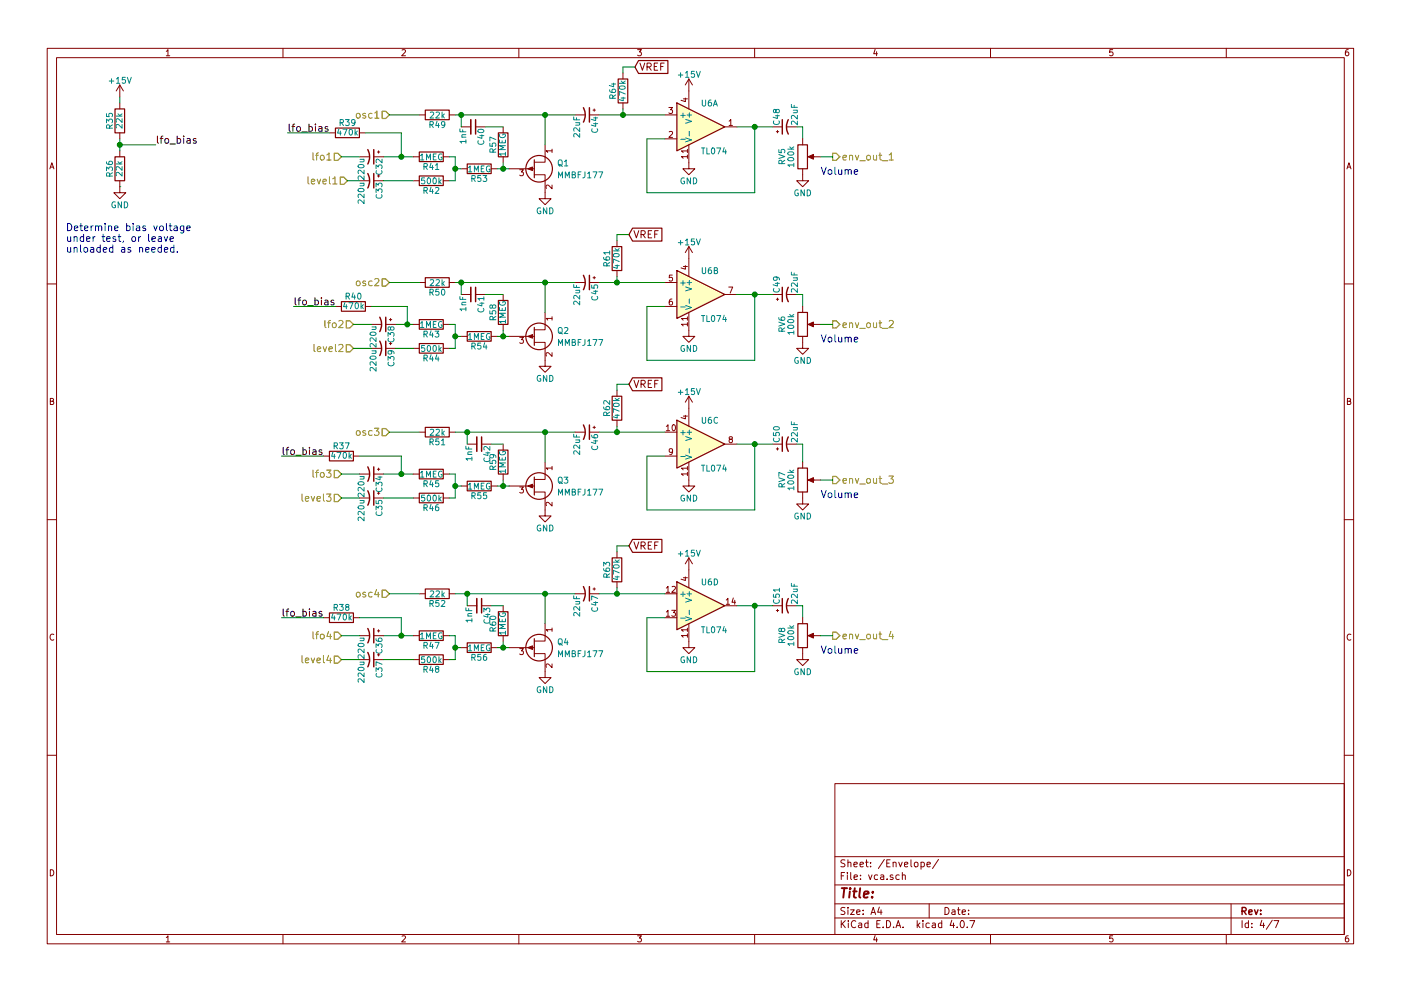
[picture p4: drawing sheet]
<svg xmlns="http://www.w3.org/2000/svg" width="297mm" height="210mm" viewBox="0 0 297 210" stroke-linecap="round" stroke-linejoin="round" font-family="sans-serif">
<g fill="none" stroke="#840000" stroke-width=".21">
<path d="M10 10.3h277v189.9h-277zM12 12.2h273v186.1h-273zM25.4 18v2.6M25.4 18l-.8 1.3M25.4 18l.8 1.3M35.3 10.9l.3-.4v1.3M35.3 11.8h.7M60 10.3v1.9M85.2 10.6l.5-.1 .3 .4-.8 .9h.8M110 10.3v1.9M132.1 15.5v1.3M135.2 10.5h.8l-.4 .5 .3 .1 .1 .2-.1 .4-.2 .1-.5-.1"/>
<path d="M135.7 13.4l.5 1.5 .5-1.5M137.2 14.2l.7-.1 .2-.2-.1-.4-.2-.1h-.6v1.5M137.6 14.2l.5 .7M138.7 14.1h.5M139.4 13.4h-.7v1.5h.7M140.1 14.1h.5M140.8 13.4h-.7v1.5M146 16.8v6.3M146 16.8l-.7 1.2M146 16.8l.8 1.2M160 10.3v1.9M185.5 10.5l-.3 .9h.8"/>
<path d="M185.9 11v.8M210 10.3v1.9M235.9 10.5h-.6v.6h.6l.1 .5-.3 .2-.4-.1M260 10.3v1.9M285.9 10.5l-.4 .1-.2 .2-.1 .8 .3 .2 .4-.1 .1-.4-.1-.2-.4-.1-.3 .3M10.6 35.8l.4-1.3 .4 1.3M10.7 35.5h.6M25.4 38.3v2.6h1.3l-1.3 1.3-1.3-1.3h1.3M25.4 21.8v1.3M25.4 28.2v1.3M25.4 32v1.3M69.8 28.2h1.3"/>
<path d="M76.2 28.2h1.3M76.2 33.3h2M76.2 38.3h2M79.2 33.3h2.1M79.2 38.3h2.1M80 32.3h.5M80 37.3h.5M80.3 32v.5M80.3 37.1v.5M87.6 33.3h1.3M87.6 38.3h1.3M88.9 24.4h1.3"/>
<path d="M94 33.3h1.2M94 38.3h1.2M95.2 24.4h1.3M97.8 35.8h1.3M97.8 26.9h2M100.8 26.9h2.1M104.1 35.8h1.3M106.7 26.9v1.3M106.7 33.3v1.2M107.9 35.8h5.4M110.2 36h.8l-.5 .5 .4 .1v.6l-.2 .1-.5-.1M113.3 37.1h2.3v5.1h1.2l-1.2 1.2-1.3-1.2h1.3"/>
<path d="M115.6 30.7v3.7h-2.3M117 32h-1.2l.3 .4M117 39.3v.8l-.9-.8-.3 .2 .1 .5M117 31.6v.8M121.9 24.4h2.1M125 24.4h2M125.7 23.4h.5M126 23.1v.5M132.1 21.8v1.3M141 24.4h2.5M141 29.5h2.5M141.8 22.8h.8l-.4 .5 .3 .1v.5l-.1 .2-.6-.2"/>
<path d="M141.9 28l.5-.1 .2 .3-.8 1h.8M144.9 21h.8M145.3 20.8v.8l-.9-.3M145.7 33.2h-1.2l.3 .4M145.7 32h-1.2l.3 .4M145.7 31.7v.7M145.7 32.9v.7M146 30.7v5.1h1.3l-1.3 1.3-1.2-1.3h1.2M153.7 26.9h2.5M154.6 25.7l.3-.4v1.3M154.6 26.6h.7M163.8 26.9h2.1"/>
<path d="M164.6 27.9h.5M164.8 27.7v.5M166.9 26.9h2M170.2 35.8v2.5h1.2l-1.2 1.3-1.3-1.3h1.3M170.2 29.5v1.2M171.7 33.3h2.3M285.6 35.8l.4-1.3 .4 1.3M285.7 35.5h.6M88.9 59.9h1.3M95.2 59.9h1.3M121.9 59.9h2.1M125 59.9h2"/>
<path d="M125.7 58.9h.5M126 58.7v.5M130.8 51v1.3M130.8 57.4v1.3M134.4 48.9l.5 1.6 .5-1.6M135.9 49.8l.8-.1 .1-.3-.1-.3-.2-.2h-.6v1.6M136.3 49.8l.5 .7M137.4 49.7h.5M138.2 48.9h-.8v1.6h.8M138.8 49.7h.5M139.5 48.9h-.7v1.6M141 59.9h2.5"/>
<path d="M142.5 58.4h-.6v.5h.6v.6l-.1 .1-.5-.1M144.9 56.5h.8M145.3 56.4v.7l-.9-.3M146 52.3v6.4M146 52.3l-.7 1.3M146 52.3l.8 1.3M10 60.2h2M71.1 65h1.3M77.5 65h1.2M78.7 68.8h2.1M78.7 73.9h2.1M81.8 68.8h2"/>
<path d="M81.8 73.9h2M82.5 67.8h.6M82.5 72.9h.6M82.8 67.6v.5M82.8 72.6v.5M87.6 68.8h1.3M87.6 73.9h1.3M94 68.8h1.2M94 73.9h1.2M97.8 71.4h1.3M97.8 62.5h2M100.8 62.5h2.1"/>
<path d="M104.1 71.4h1.3M106.7 62.5v1.2M106.7 68.8v1.3M107.9 71.4h5.4M110.2 71.6h.8l-.5 .5 .4 .1v.5l-.2 .1-.5-.1M113.3 72.6h2.3v5.1h1.2l-1.2 1.3-1.3-1.3h1.3M115.6 66.3v3.7h-2.3M117 67.6h-1.2l.3 .3M117 74.8v.8l-.9-.8-.3 .3 .1 .4M117 67.2v.7M141 65h2.5M142.5 63.4l-.4 .1-.2 .2v.8l.2 .2 .4-.1v-.6l-.4-.1-.2 .3"/>
<path d="M145.7 68.8h-1.2l.3 .4M145.7 67.6h-1.2l.3 .3M145.7 67.2v.7M145.7 68.4v.8M146 66.3v5.1h1.3l-1.3 1.2-1.2-1.2h1.2M153.7 62.5h2.5M154.5 60.9h.8l-.5 1.3M163.8 62.5h2.1M164.6 63.5h.5M164.8 63.2v.5M166.9 62.5h2M170.2 71.4v2.5h1.2l-1.2 1.3-1.3-1.3h1.3"/>
<path d="M170.2 65v1.3M171.7 68.8h2.3M285 60.2h2M10.7 85.1h.5l.1-.5-.6-.1v1.3h.5l.2-.4-.3-.3M68.6 96.8h1.2M74.9 96.8h1.3M80 99.6h.5M80.3 99.3v.5M88.9 91.7h1.3M95.2 91.7h1.3M99.1 94.2h2M102.1 94.2h2"/>
<path d="M106.7 94.2v1.3M115.6 98v3.7h-2.3M117 99.3h-1.2l.3 .4M117 99v.7M121.9 91.7h2.1M125 91.7h2M125.7 90.7h.5M126 90.4v.5M130.8 82.8v1.3M130.8 89.1v1.3M134.4 80.7l.5 1.5 .5-1.5M135.9 81.5l.8-.1 .1-.2-.1-.4-.2-.1h-.6v1.5"/>
<path d="M136.3 81.5l.5 .7M137.4 81.4h.5M138.2 80.7h-.8v1.5h.8M138.8 81.4h.5M139.5 80.7h-.7v1.5M141 91.7h2.5M141 96.8h2.5M141.3 90.5l.3-.4v1.3M141.3 91.4h.7M142.6 95.7l-.2 .3-.4-.1-.1-.6 .5-.1 .2 .2-.1 .8-.3 .3h-.2M142.6 90.2l.2-.1a.67 .67 0 0 1 .4 .6 .67 .67 0 0 1-.4 .7l-.3-.5zM144.9 88.3h.8"/>
<path d="M145.3 88.1v.8l-.9-.3M145.7 99.3h-1.2l.3 .4M145.7 99v.7M146 98v5.1h1.3l-1.3 1.3-1.2-1.3h1.2M146 84.1v6.3M146 84.1l-.7 1.2M146 84.1l.8 1.2M153.7 94.2h2.5M154.8 93.2l-.2-.2v-.2h.6v.3l-.5 .1-.1 .2v.4l.2 .1h.3l.2-.2-.1-.4-.1-.1M163.8 94.2h2.1M164.6 95.2h.5M164.8 95v.5"/>
<path d="M166.9 94.2h2M170.2 98v1.3M285.7 85.1h.5l.1-.5-.6-.1v1.3h.5l.2-.4-.3-.3M10 110.3h2M76.2 100.6h2M76.2 105.7h2M79.2 100.6h2.1M79.2 105.7h2.1M80 104.6h.5M80.3 104.4v.5M87.6 100.6h1.3M87.6 105.7h1.3"/>
<path d="M94 100.6h1.2M94 105.7h1.2M97.8 103.1h1.3M104.1 103.1h1.3M106.7 100.6v1.2M107.9 103.1h5.4M110.2 103.3h.8l-.5 .5 .4 .1v.6l-.2 .1-.5-.1M113.3 104.4h2.3v5.1h1.2l-1.2 1.2-1.3-1.2h1.3M117 106.6v.8l-.9-.8-.3 .2 .1 .5M130.8 117.1v1.3M134.4 115l.5 1.5 .5-1.5M135.9 115.8l.8-.1 .1-.2-.1-.4-.2-.1h-.6v1.5"/>
<path d="M136.3 115.8l.5 .7M137.4 115.7h.5M138.2 115h-.8v1.5h.8M138.8 115.7h.5M139.5 115h-.7v1.5M145.7 100.6h-1.2l.3 .3M145.7 100.2v.7M146 118.4v6.3M146 118.4l-.7 1.2M146 118.4l.8 1.2M170.2 104.4v2.5h1.2l-1.2 1.3-1.3-1.3h1.3M171.7 101.8h2.3"/>
<path d="M285 110.3h2M11.4 134.6a.58 .58 0 0 0-.8 .6 .58 .58 0 0 0 .8 .5M68.6 131.1h1.2M74.9 131.1h1.3M76.2 134.9h2M76.2 139.9h2M79.2 134.9h2.1M79.2 139.9h2.1M80 133.9h.5M80 138.9h.5M80.3 133.6v.5M80.3 138.7v.5"/>
<path d="M87.6 134.9h1.3M87.6 139.9h1.3M88.9 126h1.3M94 134.9h1.2M94 139.9h1.2M95.2 126h1.3M97.8 137.4h1.3M99.1 128.5h2M102.1 128.5h2M104.1 137.4h1.3M106.7 128.5v1.3M106.7 134.9v1.2"/>
<path d="M107.9 137.4h5.4M110.2 137.6h.8l-.5 .5 .4 .1v.6l-.2 .1-.5-.1M113.3 138.7h2.3v5.1h1.2l-1.2 1.2-1.3-1.2h1.3M115.6 132.3v3.7h-2.3M117 133.6h-1.2l.3 .4M117 133.2v.8M121.9 126h2.1M125 126h2M125.7 125h.5M126 124.7v.5M130.8 123.4v1.3M141 126h2.5"/>
<path d="M141 131.1h2.5M141.3 124.8l.3-.4v1.3M141.3 129.8l.3-.3v1.3M141.3 125.7h.7M141.3 130.8h.7M142.4 129.5h.8l-.4 .5 .4 .1v.5l-.2 .2-.6-.2M142.5 124.5l.5-.1 .2 .4-.8 .9h.8M144.9 122.6h.8M145.3 122.4v.8l-.9-.3M145.7 134.8h-1.2l.3 .4M145.7 133.6h-1.2l.3 .4M145.7 133.3v.7"/>
<path d="M145.7 134.5v.7M146 132.3v5.1h1.3l-1.3 1.3-1.2-1.3h1.2M153.7 128.5h2.5M154 127.3l.3-.4v1.3M154 128.2h.7M155.5 126.9l-.3 .9h.8M155.8 127.3v.9M163.8 128.5h2.1M164.6 129.5h.5M164.8 129.3v.5M166.9 128.5h2M170.2 137.4v2.5h1.2l-1.2 1.3-1.3-1.3h1.3"/>
<path d="M170.2 131.1v1.2M171.7 134.9h2.3M286.4 134.6a.58 .58 0 0 0-.8 .6 .58 .58 0 0 0 .8 .5M117 140.9v.8l-.9-.8-.3 .2 .1 .5M10 160.2h2M177 166.3h108v32h-108zM285 160.2h2M10.7 184.5a.65 .65 0 0 1 .7 .7 .65 .65 0 0 1-.7 .6zM35.3 198.9l.3-.4v1.3M35.3 199.8h.7M60 198.3v1.9M85.2 198.6l.5-.1 .3 .4-.8 .9h.8"/>
<path d="M110 198.3v1.9M135.2 198.5h.8l-.4 .5 .3 .1 .1 .2-.1 .4-.2 .1-.5-.1M160 198.3v1.9M177 194.8h108M177 191.8h108M177 187.8h108M177 181.8h108M178.4 195.3v1.5M178.4 185.8h.5M178.6 196l.6 .8M179.1 185.1h-.7v1.5M179.1 192.6l-.5-.1-.3 .3 .1 .3 .7 .4v.4l-.2 .1-.6-.1"/>
<path d="M179.1 182.5l-.5-.1-.3 .3 .1 .3 .7 .4v.4l-.2 .1-.6-.1M179.2 195.3l-.8 .9M179.7 185.1v.2M179.7 185.6v1M179.8 192.5v.2M179.8 183.1l.2-.2 .4 .1v.9M179.8 182.4v1.5M179.8 193v1M179.9 195.3v.2M179.9 195.8v1M180.3 193h.8l-.8 1h.8M180.4 185.1v1.3l.2 .2"/>
<path d="M181.1 183.4l.7-.1-.1-.3-.4-.1-.2 .2v.7h.6M181.1 186.1l.7-.1-.1-.3-.4-.1-.2 .2 .1 .7h.5M181.4 195.5a.71 .71 0 0 0-1 .5 .71 .71 0 0 0 .8 .8l.2-.1M181.6 193.5l.7-.1v-.3l-.4-.1-.3 .2 .1 .7h.6M182.1 195.9h.6v.9M182.3 183.4l.8-.1-.1-.3-.4-.1-.3 .2 .1 .7h.6M182.4 186.5v.1M182.4 185.7v.1M182.7 196.2l-.7 .3 .2 .3 .5-.1M183 193.9v.1M183 193.1v.1M183.5 182.9h.6"/>
<path d="M183.7 182.4v1.3l.4 .2M184 195.9l-.4-.1-.3 .3 .1 .6 .2 .1 .4-.1M184 195.3v1.5M184.1 185.6l.4 1 .4-1M184.6 183.8v.1M184.6 183v.1M184.7 194l.4-1.5 .5 1.5M184.8 193.6h.7M185.5 198.5l-.3 .9h.8M185.9 199v.8M185.9 196h.5M186.1 185.7l-.5-.1-.2 .3v.6l.2 .1 .5-.1"/>
<path d="M186.4 192.5l-.3 1h.9M186.6 195.3h-.7v1.5h.7M186.7 185.7h.6l.1 .9M186.8 193v1M187.2 196.7v.1M187.4 186l-.7 .3 .2 .3 .5-.1M187.5 182.3l-1.3 2M188 195.3a.76 .76 0 0 1 .8 .8 .76 .76 0 0 1-.8 .7zM188 183.1h.5M188.1 186.5v.1M188.7 182.4h-.7v1.5h.7M189.3 185.7l-.3-.1-.3 .2 .1 .2 .5 .2v.3h-.6"/>
<path d="M189.4 183.1l.2-.2 .3 .1 .1 .9M189.4 182.9v1M189.5 196.7v.1M190 196.8l.4-1.5 .6 1.5M190.1 196.4h.7M190.6 182.9l.3 1 .4-1M190.7 185.7l-.5-.1-.3 .3 .1 .6 .2 .1 .5-.1M191.3 185.7l.2-.1 .4 .1v.9M191.3 185.1v1.5M191.5 196.7v.1M191.8 183.4l.7-.1-.1-.3-.4-.1-.2 .2v.7h.6M193.1 182.4v1.3l.2 .2"/>
<path d="M193.9 183.1l.2-.2 .5 .2v.5l-.1 .2-.4 .1-.2-.1zM194.5 195.3v1.5M194.6 196.3l.4 .5M195 195.8l-.5 .6M195.3 183l.4-.1 .3 .3-.1 .6h-.6M195.3 182.9v1.5M195.7 195.3v.2M195.7 195.8v1M196.5 183.4l.8-.1-.1-.3-.4-.1-.3 .2 .1 .7h.6M197 191.8v3M197 195.9l-.4-.1-.3 .3 .1 .6 .2 .1 .4-.1M197.7 195.9h.6v.9"/>
<path d="M198.3 196.2l-.7 .3 .2 .3 .5-.1M199 182.3l-1.3 2M199.7 195.9l-.5-.1-.2 .3v.6l.2 .1 .5-.1M199.7 195.3v1.5M200.4 192.5a.76 .76 0 0 1 .8 .8 .76 .76 0 0 1-.8 .7zM201.8 195.2l-.4 1.1h1M201.9 193.1h.5l.1 .9M202.2 195.8v1M202.5 193.4l-.7 .3 .2 .3 .5-.1M202.9 196.7v.1M203 193h.6M203.2 192.5v1.3l.4 .2"/>
<path d="M203.8 195.4l.1-.1a.8 .8 0 0 1 .6 .8 .8 .8 0 0 1-.6 .7 .97 .97 0 0 1-.1-1.4zM204 193.5l.7-.1-.1-.3-.4-.1-.2 .2 .1 .7h.5M205.1 196.7v.1M205.4 193.9v.1M205.4 193.1v.1M205.6 195.3h1.1l-.7 1.5M210 198.3v1.9M235.9 198.5h-.6v.7l.6-.1 .1 .5-.3 .2-.4-.1M260 198.3v1.9M261 191.8v6.5M263.3 195.3v1.5M264.7 195.9l-.4-.1-.3 .3 .1 .6 .2 .1 .4-.1"/>
<path d="M264.7 195.3v1.5M265.4 196.7v.1M265.4 195.9v.1M267.5 195.2l-.3 1.1h.9M267.9 195.8v1M269.7 195.2l-1.2 2M270.1 195.3h1l-.6 1.5M285.7 184.5a.65 .65 0 0 1 .7 .7 .65 .65 0 0 1-.7 .6zM285.9 198.5l-.4 .1-.2 .3-.1 .7 .3 .2 .4-.1 .1-.4-.1-.2-.4-.1-.3 .3"/>
</g>
<g fill="none" stroke="#840000" stroke-width=".3">
<path d="M78 31.7a3.2 3.2 0 0 1 0 3.1M78 36.8a3.2 3.2 0 0 1 0 3.1M79.2 31.7v3.1M79.2 36.8v3.1M100.8 25.4v3M123.7 22.9a3.2 3.2 0 0 1 0 3M125 22.9v3M165.9 25.4v3M167.1 25.4a3.2 3.2 0 0 0 0 3M123.7 58.4a3.2 3.2 0 0 1 0 3.1M125 58.4v3.1M80.5 67.3a3.2 3.2 0 0 1 0 3.1"/>
<path d="M80.5 72.4a3.2 3.2 0 0 1 0 3M81.8 67.3v3.1M81.8 72.4v3M100.8 61v3M165.9 61v3M167.1 61a3.2 3.2 0 0 0 0 3M78 99.1a3.2 3.2 0 0 1 0 3M79.2 99.1v3M102.1 92.7v3.1M123.7 90.2a3.2 3.2 0 0 1 0 3M125 90.2v3M165.9 92.7v3.1"/>
<path d="M167.1 92.7a3.2 3.2 0 0 0 0 3.1M78 104.1a3.2 3.2 0 0 1 0 3.1M79.2 104.1v3.1M78 133.3a3.2 3.2 0 0 1 0 3.1M78 138.4a3.2 3.2 0 0 1 0 3.1M79.2 133.3v3.1M79.2 138.4v3.1M102.1 127v3M123.7 124.5a3.2 3.2 0 0 1 0 3M125 124.5v3M165.9 127v3M167.1 127a3.2 3.2 0 0 0 0 3"/>
<path d="M263.3 193.3l.8-.1 .1-.2-.1-.3-.2-.2h-.6v1.5M263.7 193.3l.5 .7M264.8 193.5l.7-.1-.1-.3-.4-.1-.2 .2v.7h.6M266 193l.3 1 .4-1M267.3 193.9v.1M267.3 193.1v.1"/>
</g>
<path d="M178.5 188.4h1.1M179 188.4l-.2 2M180.2 189.1l-.2 1.3M180.3 188.4l-.1 .2 .2-.1-.1-.1-.1 .2M180.9 189.1h.7M181.2 188.4l-.2 1.8 .1 .1 .4 .1M182.4 188.4l-.2 1.8 .2 .2M183.2 189.8l.9-.2v-.4l-.6-.1-.3 .3v.9h.7M184.9 190.3v.1M185.1 189.2l-.1 .2-.1-.1 .2-.1-.1 .2" fill="none" stroke="#840000" stroke-width=".41"/>
<g fill="none" stroke="#848400" stroke-width=".21">
<path d="M65.3 37.5v1.3l.2 .2M66 38.5l.8-.1-.1-.3-.5-.1-.2 .2 .1 .8h.6M66.3 32.4v1.4l.3 .2M66.9 32.9h.6M67.3 38l.3 1 .4-1M67.5 32.4l-.4 .3v1.3M68 33.1l.2-.2 .5 .2v.6l-.1 .2-.4 .1-.2-.2zM68.5 38.5l.7-.1-.1-.3-.4-.1-.2 .2 .1 .8h.5M69.3 32.9l.4-.5v1.6M69.3 34h.9M69.8 37.5v1.3l.3 .2M70.6 37.9l.4-.4v1.5"/>
<path d="M70.6 39h.9M75.7 24.1l.3-.1 .4 .4v.4l-.4 .3-.5-.3zM77.5 24.1l-.4-.1-.2 .3 .1 .2 .5 .1v.4h-.6M78.9 24.1l-.4-.1-.3 .4 .1 .6h.6M79.5 24l.4-.5v1.6M79.5 25.1h.8M178.7 33.4l.8-.1-.1-.3-.4-.1-.3 .3 .1 .7h.6M180.1 33.1l.1-.1a.36 .36 0 0 1 .6 .2v.8M180.1 32.9v1.1M181.4 32.9l.3 1.1 .4-1.1M182.3 34.1h1.2M183.8 33.1l.2-.2 .5 .2 .1 .6-.2 .2-.4 .1-.2-.2z"/>
<path d="M185.2 32.9l.1 1 .3 .1 .3-.2M185.9 32.9v1.1M186.4 32.9h.5M186.6 32.4v1.4l.3 .2M187.1 34.1h1.1M188.5 32.9l.5-.5v1.6M188.5 34h.9M75.6 59.8l.2-.2 .5 .2 .1 .5-.2 .2-.4 .1-.2-.1zM77.5 59.7l-.4-.1-.2 .2 .1 .2 .5 .2v.3h-.6M78.9 59.7l-.4-.1-.3 .3 .1 .6h.6M79.5 59.3l.5-.2 .3 .4-.9 1.1h.9M66.6 73.1v1.3l.2 .2"/>
<path d="M67.3 74.1l.7-.2-.1-.2-.4-.1-.2 .2 .1 .7h.5M68.5 73.6l.4 1 .3-1M68.9 68v1.3l.2 .2M69.5 68.5h.6M69.7 74.1l.8-.2-.1-.2-.4-.1-.3 .2 .1 .7h.6M70.1 68l-.4 .2v1.3M70.5 68.7l.3-.2 .4 .2 .1 .5-.2 .2-.3 .1-.3-.1zM71.1 73.1v1.3l.2 .2M71.8 68.1l.6-.1 .3 .4-.9 1.1h.9M71.8 73.2l.6-.1 .3 .4-.9 1.1h.9M178.7 69l.8-.1-.1-.3-.4-.1-.3 .2 .1 .7h.6M180.1 68.7l.1-.1a.36 .36 0 0 1 .6 .1v.8"/>
<path d="M180.1 68.5v1M181.4 68.5l.3 1 .4-1M182.3 69.7h1.2M183.8 68.7l.2-.2 .5 .2 .1 .5-.2 .2-.4 .1-.2-.1zM185.2 68.5l.1 .9 .3 .1 .3-.1M185.9 68.5v1M186.4 68.5h.5M186.6 68v1.3l.3 .2M187.1 69.7h1.1M188.5 68.1l.6-.1 .3 .4-.9 1.1h.9M66.3 99.7v1.4l.3 .2M67.5 99.7l-.4 .3v1.3"/>
<path d="M69.2 99.7h1l-.5 .6 .5 .3-.1 .5-.2 .2-.7-.2M75.6 91.5l.2-.1 .5 .1 .1 .6-.2 .2-.4 .1-.2-.2zM77.5 91.4h-.4l-.2 .2 .1 .2 .5 .1v.4h-.6M78.9 91.4h-.4l-.3 .3 .1 .6h.6M79.4 90.9h.9l-.5 .5 .5 .3v.5l-.3 .2-.6-.2M64 104.8v1.3l.3 .2M64.7 105.8l.8-.1-.1-.3-.4-.1-.3 .3 .1 .7h.6M66 105.3l.3 1 .4-1M66.9 100.2h.6M67.2 105.8l.7-.1v-.3l-.5-.1-.2 .3 .1 .7h.6M68 100.4l.2-.2 .5 .2v.6l-.1 .2-.4 .1-.2-.2zM68.6 104.8v1.3l.2 .2"/>
<path d="M69.2 104.8h1l-.5 .6 .5 .3-.1 .5-.2 .1-.7-.1M178.7 102l.8-.1-.1-.3-.4-.1-.3 .2 .1 .8h.6M180.1 101.7l.1-.1a.36 .36 0 0 1 .6 .1v.8M180.1 101.5v1M181.4 101.5l.3 1 .4-1M182.3 102.7h1.2M183.8 101.7l.2-.2 .5 .2 .1 .6-.2 .2h-.4l-.2-.1zM185.2 101.5l.1 1h.3l.3-.1M185.9 101.5v1M186.4 101.5h.5M186.6 101v1.3l.3 .2M187.1 102.7h1.1"/>
<path d="M188.5 101h.9l-.5 .6 .5 .3-.1 .5-.2 .1-.6-.1M64 139.1v1.3l.3 .2M66 139.6l.3 1 .4-1M66.3 134v1.4l.3 .2M66.9 134.5h.6M67.5 134l-.4 .3v1.3M68 134.7l.2-.2 .5 .2v.6l-.1 .2-.4 .1-.2-.2zM68.6 139.1v1.3l.2 .2M69.7 134l-.4 1h1M69.7 139l-.4 1.1h1M70 134.5v1.1M70 139.6v1"/>
<path d="M75.7 125.7l.3-.1 .4 .4v.4l-.4 .3-.5-.3zM77.5 125.7l-.4-.1-.2 .3 .1 .2 .5 .1v.4h-.6M78.9 125.7l-.4-.1-.3 .4 .1 .6h.6M79.8 125.1l-.3 1.1h.9M80.2 125.6v1.1M178.7 135l.8-.1-.1-.3-.4-.1-.3 .3 .1 .7h.6M180.1 134.7l.1-.1a.36 .36 0 0 1 .6 .2v.8M180.1 134.5v1.1M181.4 134.5l.3 1.1 .4-1.1M182.3 135.7h1.2M183.8 134.7l.2-.2 .5 .2 .1 .6-.2 .2-.4 .1-.2-.2zM185.2 134.5l.1 1 .3 .1 .3-.2"/>
<path d="M185.9 134.5v1.1M186.4 134.5h.5M186.6 134v1.4l.3 .2M187.1 135.7h1.1M188.9 134l-.4 1h1M189.3 134.5v1.1M64.7 140.1l.8-.1-.1-.3-.4-.1-.3 .2 .1 .8h.6M67.2 140.1l.7-.1v-.3l-.5-.1-.2 .2 .1 .8h.6"/>
</g>
<g fill="none" stroke="#848400" stroke-width=".25">
<path d="M70.9 32.5h.7l.8 .8-.8 .7h-.7zM72.1 37.6h.8l.8 .7-.8 .8h-.8zM81 23.6h.8l.7 .8-.7 .7h-.8zM176.5 32.5h.8l.8 .8-.8 .7h-.8zM81 59.2h.8l.7 .7-.7 .8h-.8zM73.4 68.1h.8l.7 .7-.7 .8h-.8zM73.4 73.1h.8l.7 .8-.7 .8h-.8zM176.5 68.1h.8l.8 .7-.8 .8h-.8zM70.9 99.8h.7l.8 .8-.8 .7h-.7zM81 90.9h.8l.7 .8-.7 .8h-.8zM70.9 104.9h.7l.8 .8-.8 .7h-.7zM176.5 101.1h.8l.8 .7-.8 .8h-.8z"/>
<path d="M70.9 134.1h.7l.8 .8-.8 .7h-.7zM70.9 139.2h.7l.8 .7-.8 .8h-.7zM81 125.2h.8l.7 .8-.7 .7h-.8zM176.5 134.1h.8l.8 .8-.8 .7h-.8z"/>
</g>
<g fill="none" stroke="#840000" stroke-width=".25">
<path d="M131.1 16.8h2v5h-2zM135.4 12.8h6.2v2.8h-6.2l-.8-1.4zM24.4 23.1h2v5.1h-2zM24.4 33.3h2v5h-2zM71.1 27.2h5.1v2h-5.1zM88.9 32.3h5.1v2h-5.1zM88.9 37.3h5.1v2.1h-5.1zM90.2 23.4h5v2h-5zM99.1 34.8h5v2h-5zM105.7 28.2h2v5.1h-2zM113.3 33.9v3.8M143.5 21.8l10.2 5.1-10.2 5.1z"/>
<path d="M169.2 30.7h2v5.1h-2zM90.2 58.9h5v2.1h-5zM129.8 52.3h2v5.1h-2zM134.1 48.4h6.2v2.7h-6.2l-.8-1.3zM143.5 57.4l10.2 5.1-10.2 5.1zM72.4 64h5.1v2h-5.1zM88.9 67.8h5.1v2h-5.1zM88.9 72.9h5.1v2h-5.1zM99.1 70.4h5v2h-5zM105.7 63.7h2v5.1h-2zM113.3 69.5v3.8M169.2 66.3h2v5.1h-2z"/>
<path d="M69.8 95.8h5.1v2h-5.1zM88.9 99.6h5.1v2h-5.1zM90.2 90.7h5v2h-5zM105.7 95.5h2v5.1h-2zM129.8 84.1h2v5h-2zM134.1 80.2h6.2v2.7h-6.2l-.8-1.4zM143.5 89.1l10.2 5.1-10.2 5.1zM169.2 99.3h2v5.1h-2zM88.9 104.6h5.1v2.1h-5.1zM99.1 102.1h5v2h-5zM113.3 101.2v3.8M129.8 118.4h2v5h-2z"/>
<path d="M134.1 114.4h6.2v2.8h-6.2l-.8-1.4zM69.8 130h5.1v2.1h-5.1zM88.9 133.9h5.1v2h-5.1zM88.9 138.9h5.1v2.1h-5.1zM90.2 125h5v2h-5zM99.1 136.4h5v2h-5zM105.7 129.8h2v5.1h-2zM113.3 135.5v3.8M143.5 123.4l10.2 5.1-10.2 5.1zM169.2 132.3h2v5.1h-2z"/>
<circle cx="114.3" cy="35.8" r="2.82"/>
<circle cx="114.3" cy="71.4" r="2.82"/>
<circle cx="114.3" cy="103.1" r="2.82"/>
<circle cx="114.3" cy="137.4" r="2.82"/>
</g>
<g fill="#840000" stroke="#840000" stroke-width=".21">
<path d="M111.9 35.8l1-.4v.8z"/>
<path d="M111.9 71.4l1-.4v.7z"/>
<path d="M111.9 103.1l1-.4v.8z"/>
<path d="M111.9 137.4l1-.4v.8z"/>
<path d="M171.3 33.3l1.2-.5v1z"/>
<path d="M171.3 68.8l1.2-.5v1z"/>
<path d="M171.3 101.8l1.2-.5v1.1z"/>
<path d="M171.3 134.9l1.2-.5v1z"/>
</g>
<g fill="none" stroke="#008484" stroke-width=".21">
<path d="M23.2 17.2h.9M23.6 16.7v1M24.7 16.8l.3-.4v1.3M24.7 17.7h.7M26.6 16.4h-.6l-.1 .6h.7v.5l-.2 .2-.5-.2M27 16.4l.4 1.3 .4-1.3M129.3 19v.4l.3 .2h.7l.2-.2-.1-.4h-.6l-.1 .4 .3 .2M129.7 17.8h.8M130.1 17.6v.8l-.9-.3M131.3 17.7h1.3M131.3 18.4a.76 .76 0 0 1 1.3 .3 .74 .74 0 0 1-1.3-.2zM131.7 17.2l.5 .5"/>
<path d="M132.6 19.9l-1.3-.5v.8M132.6 17.2l-.5 .3M143.8 15.9h1M144.3 15.4v1M145.3 15.5l.4-.4v1.3M145.3 16.4h.7M147.2 15.1h-.6v.6h.6v.6l-.2 .1-.4-.1M147.7 15.1l.4 1.3 .4-1.3M22.6 26.1v-.8l.5 .4 .1-.4h.5l.2 .2-.2 .6M22.6 24.1v.6l.6 .1v-.7h.5l.2 .2-.2 .5M22.6 36.2v-.8l.5 .5 .1-.4h.5l.2 .2-.2 .5M22.6 34.3v.4l.3 .2h.7l.3-.2-.2-.4h-.6v.4l.2 .2"/>
<path d="M23.2 27.2v-.6l-.5-.1-.1 .7h1.3M23.2 37.4v-.7h-.5l-.1 .7h1.3M23.9 26.5l-.7 .4M23.9 36.6l-.7 .5M24.6 24.6h1.3M24.6 34.8h1.3M25 24.1l.5 .5M25 34.3l.5 .5M25.9 26.4v.8l-.9-.8-.4 .2 .1 .5M25.9 25.2v.8l-.9-.8-.4 .2 .1 .5M25.9 36.6v.8l-.9-.8-.4 .2 .1 .5M25.9 35.4v.7l-.9-.7-.4 .2 .1 .5"/>
<path d="M25.9 24.1l-.5 .4M25.9 34.3l-.5 .4M71.9 27.3l-.3 .9h.7M72.1 26h.6l.1-.5-.7-.1v1.2M72.2 27.8v.9M72.4 26l.4 .6M72.7 27.4h.9l-.6 1.3M73.3 25.4h.7l-.4 .5 .4 .1v.5l-.2 .1-.5-.1M74.1 27.5l.2-.1a.67 .67 0 0 1 .4 .6 .67 .67 0 0 1-.4 .7l-.3-.5zM75.3 25.9l-.3 .3-.3-.1-.1-.6 .4-.1 .3 .2-.1 .7-.3 .3h-.2M75.3 27.4v1.3M75.4 28.2l.4 .5"/>
<path d="M75.8 27.8l-.5 .5M76 35a.69 .69 0 0 1 1.2 .3 .74 .74 0 0 1-1.3-.1zM76.3 33.8h.9M76.3 38.9h.9M77.1 33.8l.1 .2-.1 .3h-.8M77.1 38.9l.1 .2-.1 .3h-.8M77.2 37.3v.8l-.9-.8-.4 .3 .1 .4M77.2 36.1v.8l-.9-.8-.4 .2 .1 .5M79.7 35.8v-.8l.5 .4 .1-.4h.6l.1 .2-.1 .6M79.7 39.6v-.7l.5 .4 .1-.4h.6l.1 .2-.1 .5M79.8 36.2a.56 .56 0 0 0 .6 .8 .56 .56 0 0 0 .5-.8M81 33.8v.8l-.9-.8-.4 .2 .1 .5"/>
<path d="M89.2 33l.3-.3v1.2M89.2 33.9h.7M89.9 35.4l.6-.1 .1-.5-.7-.1v1.3M90 37.7h-.6v.6h.6v.6l-.2 .1-.4-.1M90.2 35.4l.4 .6M90.4 33.9v-1.2l.5 .8 .4-.8v1.2M90.7 37.8l.2-.1a.67 .67 0 0 1 .4 .7 .67 .67 0 0 1-.4 .6l-.3-.5zM91.2 26.5l.6-.1v-.5l-.6-.1v1.3M91.2 23.9l.5-.1 .2 .3-.7 .9h.7M91.4 34.6l-.3 .9h.8M91.4 39.7l-.3 .9h.8M91.5 26.5l.4 .6"/>
<path d="M91.7 35.1v.9M91.9 33.2h.4M91.9 37.8l.2-.1a.67 .67 0 0 1 .4 .7 .67 .67 0 0 1-.4 .6l-.3-.5zM92.3 35l.4-.3v1.3M92.3 39.9l.5-.1 .2 .3-.7 .9h.7M92.3 36h.7M92.5 23.9l.4-.1 .3 .3-.8 .9h.8M92.5 32.7h-.6v1.2h.6M92.7 25.7l-.3 .9h.7M93 26.2v.9M93.1 37.7v1.3M93.2 38.5l.3 .5"/>
<path d="M93.5 38.1l-.4 .5M93.7 32.7a.59 .59 0 0 0-.7 .6 .59 .59 0 0 0 .7 .6v-.5h-.2M93.7 23.8v1.2M93.9 24.6l.3 .4M94.2 24.2l-.5 .5M94.3 26.3l-.2 .3-.4-.1-.1-.6 .5-.1 .2 .2v.8l-.3 .3h-.3M97.5 27.4v.6h1.3M97.9 29.1h.9M98.1 27.5v.5M98.8 30h-1.3l.4 .4M98.8 28.6h-.8l-.1 .3 .1 .2M98.8 29.7v.7"/>
<path d="M99.3 35.6l.4-.4v1.3M99.3 36.5h.7M100.1 37.9l.6-.1v-.5l-.6-.1v1.3M100.4 37.9l.4 .6M100.6 36.5v-1.3l.4 .9 .4-.9v1.3M101.4 27.6a.76 .76 0 0 1 1.2 .3 .74 .74 0 0 1-1.3-.2zM101.4 29.9a.56 .56 0 0 0 .5 .7 .56 .56 0 0 0 .6-.7M101.7 28.8h.9M101.9 37.2h-.6v.6h.6v.6l-.1 .1-.5-.1M102 35.8h.5M102.2 28.6v.8l-1-.3M102.4 37.2h.8l-.4 .5 .3 .1v.6l-.1 .1-.6-.1"/>
<path d="M102.6 35.2h-.6v1.3h.6M103.8 35.2a.59 .59 0 0 0-.7 .6 .59 .59 0 0 0 .7 .6l.1-.5h-.2M103.9 30.4v.6l.5 .1v-.7h.6l.1 .2-.1 .5M104.5 32.3l-.1-.6-.4-.1-.1 .7h1.2M105.1 29.6l-1.2-.5v.8M105.1 31.6l-.6 .4M105.9 29.7v.6h1.3v-.6M105.9 28.5a.59 .59 0 0 0 .6 .7 .59 .59 0 0 0 .6-.7l-.5-.1v.3M106.5 29.9v.4M107.2 32.7h-1.3l.3 .3M107.2 30.9h-1.3l.9 .4-.9 .4h1.3M107.2 32.3v.7"/>
<path d="M118.4 34.1l.2-.2 .4 .1 .2 .8a.42 .42 0 0 1-.2 .3 .42 .42 0 0 1-.5 0l-.1-.3zM118.4 37.7v-1.2l.4 .9 .5-.9v1.2M118.6 34.9l.7 .4M119.7 34.3l.3-.4v1.3M119.7 35.2h.7M119.9 37.7v-1.2l.4 .9 .4-.9v1.2M121.3 37.1l.6-.1v-.4l-.6-.1v1.2h.5l.2-.4-.3-.2M121.6 24.8v.6h1.3M122 26h.9M122.2 25v.4M122.6 37.1h.4M122.8 26l.1 .2-.1 .3-.8 .1"/>
<path d="M122.9 28.3v.8l-.9-.8-.4 .3 .1 .5M122.9 27.1v.8l-.9-.8-.4 .3 .1 .4M123.2 36.5h-.6v1.2M124 36.5v1l-.5 .2M124.6 36.8l.3-.3v1.2M124.6 37.7h.7M125.6 27.3a.56 .56 0 0 0 .5 .8 .56 .56 0 0 0 .5-.8M125.7 36.5h.9l-.6 1.2M125.9 26.2h.8M125.9 25h.8M126.3 26.1v.7l-.9-.3M126.3 24.8v.8l-.9-.3"/>
<path d="M126.9 36.5h.9l-.5 1.2M129.9 20.8l-.1-.6h-.4l-.1 .6h1.2M130.5 20.1l-.6 .4M131.7 20.8h.9M132.1 20.6v.8l-.9-.3M144.3 29.6h1M144.3 24.5h1M144.8 24v1M145.1 37.8a.59 .59 0 0 0-.7 .6 .59 .59 0 0 0 .7 .5v-.5h-.2M145.4 25.3l1.2 .4-1.2 .5M145.4 29.3l1.2 .4-1.2 .4M145.7 24.4h.9"/>
<path d="M146.2 23.9v1M146.2 27.9v.9M146.4 37.7v1.3l-.7-1.3v1.3M147 37.7a.64 .64 0 0 1 .7 .7 .64 .64 0 0 1-.7 .6zM148.7 31.4h.7M148.9 21.2v1l.2 .3h.3l.2-.3v-1M149.1 31.4v1.3M149.9 31.4v1.3h.6M150.7 21.2l-.3 .1-.2 .2v.7l.2 .3 .4-.1-.1-.6-.3-.1-.2 .2M150.9 31.5l.2-.1a.67 .67 0 0 1 .5 .6 .67 .67 0 0 1-.5 .7l-.3-.5zM151.3 22.5l.4-1.3 .4 1.3M151.4 22.1h.6"/>
<path d="M152 31.4h.8l-.5 1.3M153.5 31.3l-.2 .9h.7M153.8 31.8v.9M164.1 25.6a.56 .56 0 0 0 .5 .8 .56 .56 0 0 0 .5-.8M164.4 24.6h.9M164.5 23.4l.3-.2 .3 .1 .2 .1-.1 .4-.4 .1-.2-.1-.2-.5h-.3v.6h.2l.2-.2M164.8 24.4v.7l-.9-.2M165.1 32.8l1.3 .4-1.3 .4M165.1 31.7v.7h.6v-.7h.6l.1 .2-.1 .5M165.8 34.7l-.1-.6h-.5l-.1 .6h1.3M166.4 34l-.6 .4M167 31.6h1.3"/>
<path d="M167.1 33.6a.76 .76 0 0 1 1.2 .3 .74 .74 0 0 1-1.3-.2zM167.1 32.4a.76 .76 0 0 1 1.2 .2 .74 .74 0 0 1-1.3-.1zM167.4 31.2l.5 .4M167.8 22.2v.6h1.3M168.2 23.4h.9M168.3 35h-1.3l.4 .4M168.3 34.6v.8M168.3 31.2l-.5 .3M168.4 22.3v.5M168.9 23.4l.2 .2-.1 .3h-.8M169.1 25.7v.8l-1-.8-.3 .2 .1 .5M169.1 24.5v.8l-1-.8-.3 .2 .1 .5"/>
<path d="M24.4 42.9a.59 .59 0 0 0-.7 .5 .59 .59 0 0 0 .7 .6l.1-.5h-.2M25.8 42.8v1.3l-.8-1.3v1.3M26.4 42.8a.64 .64 0 0 1 .7 .7 .64 .64 0 0 1-.7 .6zM76 40.1a.69 .69 0 0 1 1.2 .3 .74 .74 0 0 1-1.3-.1zM77.2 42.4v.8l-.9-.8-.4 .2 .1 .5M77.2 41.2v.8l-.9-.8-.4 .2 .1 .5M79.7 40.9v-.8l.5 .4 .1-.4h.6l.1 .2-.1 .6M79.8 41.3a.56 .56 0 0 0 .6 .8 .56 .56 0 0 0 .5-.8M89.9 40.4h.6l.1-.5-.7-.1v1.2M90.2 40.4l.4 .6M91.2 59.4l.5-.1 .2 .4-.7 .9h.7M91.7 40.2v.8"/>
<path d="M92.5 59.4l.4-.1 .3 .4-.8 .9h.8M93.7 59.3v1.3M94.2 59.7l-.5 .5M114.6 44.1a.59 .59 0 0 0-.7 .6 .59 .59 0 0 0 .7 .6l.1-.5h-.3M115.9 44.1v1.3l-.7-1.3v1.3M116.5 44.1a.64 .64 0 0 1 .8 .6 .64 .64 0 0 1-.8 .7zM128 54.6v.4l.3 .1 .7 .1 .3-.2-.2-.5-.6 .1v.4l.2 .2M128.7 56.4l-.1-.6-.5-.1-.1 .7h1.3M129.3 53.6h-1.3l.3 .4M129.3 55.7l-.6 .4M129.3 53.3v.7M130 53.2h1.3"/>
<path d="M130.1 54a.76 .76 0 0 1 1.2 .2 .74 .74 0 0 1-1.3-.1zM130.4 56.4h.9M130.4 52.8l.5 .4M130.9 56.2v.7l-1-.2M131.3 55.5l-1.3-.5v.8M131.3 52.8l-.5 .3M143.8 51.5h1M144.3 51v1M144.8 59.6v.9M145.3 51l.4-.3v1.3M145.3 52h.7M145.7 60h.9"/>
<path d="M146.2 59.5v.9M147.2 50.7h-.6v.6h.6v.5l-.2 .2-.4-.2M147.7 50.7l.4 1.3 .4-1.3M148.9 56.8v1l.2 .3h.3l.2-.3v-1M150.7 56.8h-.3l-.2 .3v.7l.2 .3 .4-.2-.1-.6h-.3l-.2 .2M151.4 57.4l.6-.1v-.4l-.6-.1v1.3h.5l.2-.5-.2-.2M164.5 58.8l.3 .2-.1 .4h-.6l-.1-.4 .2-.2h.7l.4 .3v.3M164.8 59.9v.8l-.9-.3M167.8 57.7v.6h1.3M168.2 58.9h.9M168.4 57.9v.4M168.9 58.9l.2 .2-.1 .3-.8 .1"/>
<path d="M169.2 40.3a.59 .59 0 0 0-.7 .6 .59 .59 0 0 0 .7 .6l.1-.5h-.3M170.5 40.3v1.2l-.7-1.2v1.2M171.1 40.3a.64 .64 0 0 1 .8 .6 .64 .64 0 0 1-.8 .6zM73.1 64.2l-.3 .9h.8M73.4 62.9l.6-.1v-.5l-.6-.1v1.3M73.4 64.6v.9M73.7 62.9l.4 .6M74 64.2h.8l-.5 1.3M74.9 62.1l-.3 .9h.8M75.2 62.6v.9M75.4 64.3l.2-.1a.67 .67 0 0 1 .4 .7 .67 .67 0 0 1-.4 .6l-.3-.5zM75.9 62.3l.2-.1a.67 .67 0 0 1 .4 .6 .67 .67 0 0 1-.4 .7l-.3-.5z"/>
<path d="M76.6 64.2v1.3M76.7 65l.3 .5M77 64.6l-.4 .5M78.5 70.6a.76 .76 0 0 1 1.2 .3 .74 .74 0 0 1-1.2-.1zM78.5 75.7a.76 .76 0 0 1 1.2 .3 .74 .74 0 0 1-1.2-.2zM78.9 69.4h.8M78.9 74.4h.8M79.6 69.4l.1 .1v.3l-.8 .1M79.6 74.4l.1 .2v.3l-.8 .1M79.7 72.9v.8l-.9-.8-.3 .2 .1 .5M79.7 71.7v.8l-.9-.8-.3 .2 .1 .5M79.7 78v.8l-.9-.8-.3 .2 .1 .5"/>
<path d="M79.7 76.8v.7l-.9-.7-.3 .2 .1 .5M82.3 71.3v-.7l.5 .4 .1-.4h.5l.1 .2-.1 .5M82.3 76.4v-.8l.5 .5 .1-.4h.5l.1 .2-.1 .5M82.4 71.8a.56 .56 0 0 0 .5 .7 .56 .56 0 0 0 .5-.7M82.4 76.9a.56 .56 0 0 0 .5 .7 .56 .56 0 0 0 .5-.7M82.8 69.6l.3-.3 .3 .1 .1 .2v.3l-.4 .1-.2-.1-.2-.5h-.3l-.1 .5 .3 .1 .2-.2M82.8 74.4l.3 .2-.1 .4-.6 .1-.1-.5 .2-.2 .7 .1 .3 .3v.2M89.2 68.6l.3-.4v1.3M89.2 69.5h.7M89.9 70.9l.6-.1 .1-.4-.7-.1v1.2M89.9 76l.6-.1 .1-.5-.7-.1v1.3M90 73.3h-.6v.6h.6v.5l-.2 .2-.4-.2"/>
<path d="M90.2 70.9l.4 .6M90.2 76l.4 .6M90.4 69.5v-1.3l.5 .9 .4-.9v1.3M90.7 73.4l.2-.1a.67 .67 0 0 1 .4 .6 .67 .67 0 0 1-.4 .7l-.3-.5zM91.2 62l.6-.1v-.4l-.6-.1v1.2M91.4 70.2l-.3 .9h.8M91.4 75.3l-.3 .9h.8M91.5 62l.4 .6M91.7 70.7v.8M91.7 75.7v.9M91.9 68.8h.4M91.9 73.4l.2-.1a.67 .67 0 0 1 .4 .6 .67 .67 0 0 1-.4 .7l-.3-.5z"/>
<path d="M92.3 70.3h.7l-.4 .4 .4 .1v.6l-.2 .1-.5-.1M92.5 68.2h-.6v1.3h.6M92.6 75.3l-.3 .9h.8M92.9 75.7v.9M93 61.4h-.6v.5h.6v.6l-.1 .1-.5-.1M93.1 73.3v1.3M93.2 74.1l.3 .5M93.5 73.7l-.4 .5M93.7 68.3a.59 .59 0 0 0-.7 .5 .59 .59 0 0 0 .7 .6v-.5h-.2M93.7 61.5l.2-.1a.67 .67 0 0 1 .4 .6 .67 .67 0 0 1-.4 .6l-.3-.5zM93.9 60.1l.3 .5M97.5 62.9v.6h1.3"/>
<path d="M97.9 64.7h.9M98.1 63.1v.4M98.8 65.6h-1.3l.4 .3M98.8 64.1l-.8 .1-.1 .3 .1 .2M98.8 65.2v.7M99.3 71.1l.4-.3v1.2M99.3 72h.7M100.1 73.5l.6-.1v-.5l-.6-.1v1.3M100.4 73.5l.4 .6M100.6 72v-1.2l.4 .8 .4-.8v1.2M101.4 65.4a.56 .56 0 0 0 .5 .8 .56 .56 0 0 0 .6-.8M101.7 64.3h.9"/>
<path d="M101.9 72.8h-.6v.6h.6v.5l-.1 .2-.5-.2M102 71.3h.5M102.2 64.2v.7l-1-.3M102.6 63.3h-1.3l.4 .4M102.6 63v.7M102.6 70.8h-.6v1.2h.6M102.8 72.7l-.3 .9h.8M103.1 73.2v.9M103.8 70.8a.59 .59 0 0 0-.7 .6 .59 .59 0 0 0 .7 .6l.1-.5h-.2M103.9 66v.6h.5v-.6h.6l.1 .1-.1 .5M104.4 64.9l.2-.2h.4l.1 .2v.4l-.5 .1-.2-.1-.1-.6h-.3v.6l.2 .1 .2-.2M104.5 67.8l-.1-.6h-.4l-.1 .6h1.2"/>
<path d="M105.1 67.1l-.6 .4M105.9 65.2v.7h1.3v-.7M105.9 64.1a.59 .59 0 0 0 .6 .7 .59 .59 0 0 0 .6-.7l-.5-.1v.2M106.5 65.4v.5M107.2 68.2h-1.3l.3 .4M107.2 66.5h-1.3l.9 .4-.9 .4h1.3M107.2 67.9v.7M114.6 79.7a.59 .59 0 0 0-.7 .6 .59 .59 0 0 0 .7 .5l.1-.4h-.3M115.9 79.6v1.3l-.7-1.3v1.3M116.5 79.6a.64 .64 0 0 1 .8 .7 .64 .64 0 0 1-.8 .6zM118.4 69.7l.2-.2h.4l.2 .8a.42 .42 0 0 1-.2 .4 .42 .42 0 0 1-.5 0l-.1-.4zM118.4 73.3v-1.3l.4 .9 .5-.9v1.3"/>
<path d="M118.6 70.5l.7 .4M119.7 69.6l.5-.1 .2 .3-.8 1h.8M119.9 73.3v-1.3l.4 .9 .4-.9v1.3M121.3 72.6l.6-.1v-.4l-.6-.1v1.3h.5l.2-.4-.3-.3M121.6 60.4v.6h1.3M122 61.6h.9M122.2 60.5v.5M122.6 72.6h.4M122.8 61.6l.1 .2-.1 .3h-.8M122.9 63.9v.8l-.9-.8-.4 .2 .1 .5M122.9 62.7v.8l-.9-.8-.4 .2 .1 .5M123.2 72h-.6v1.3"/>
<path d="M124 72v1.1l-.5 .2M124.6 72.4l.3-.4v1.3M124.6 73.3h.7M125.5 60.5v.6l.5 .1v-.7h.6l.1 .2-.1 .5M125.6 62.9a.56 .56 0 0 0 .5 .8 .56 .56 0 0 0 .5-.8M125.7 72h.9l-.6 1.3M125.9 61.8h.8M126.3 61.6v.8l-.9-.3M126.9 72h.9l-.5 1.3M144.3 60h1M144.3 65.1h1M145.1 73.3a.59 .59 0 0 0-.7 .6 .59 .59 0 0 0 .7 .6v-.5h-.2"/>
<path d="M145.4 60.9l1.2 .4-1.2 .4M145.4 64.8l1.2 .4-1.2 .5M146.2 63.4v1M146.4 73.3v1.3l-.7-1.3v1.3M147 73.3a.64 .64 0 0 1 .7 .6 .64 .64 0 0 1-.7 .7zM148.7 66.9h.7M149.1 66.9v1.3M149.9 66.9v1.3h.6M150.9 67.1l.2-.2a.67 .67 0 0 1 .5 .7 .67 .67 0 0 1-.5 .6l-.3-.5zM152 66.9h.8l-.5 1.3M153.5 66.9l-.2 .9h.7M153.8 67.4v.8"/>
<path d="M164.1 61.2a.56 .56 0 0 0 .5 .8 .56 .56 0 0 0 .5-.8M164.4 60.1h.9M165.1 68.3l1.3 .5-1.3 .4M165.1 67.4l.1 .3 .2 .2 .7 .1 .3-.3-.1-.4-.6 .1-.1 .3 .2 .3M165.8 70.3l-.1-.6-.5-.1-.1 .7h1.3M166.4 69.6l-.6 .4M167 67.2h1.3M167.1 69.2a.76 .76 0 0 1 1.2 .2 .74 .74 0 0 1-1.3-.1zM167.1 67.9a.76 .76 0 0 1 1.2 .3 .74 .74 0 0 1-1.3-.1zM167.4 66.7l.5 .5M168.3 70.6h-1.3l.4 .3M168.3 70.2v.7"/>
<path d="M168.3 66.7l-.5 .4M169.1 61.3v.7l-1-.7-.3 .2 .1 .5M169.1 60v.8l-1-.8-.3 .3 .1 .5M169.2 75.9a.59 .59 0 0 0-.7 .6 .59 .59 0 0 0 .7 .5l.1-.5h-.3M170.5 75.8v1.3l-.7-1.3v1.3M171.1 75.8a.64 .64 0 0 1 .8 .7 .64 .64 0 0 1-.8 .6zM70.6 95.9l-.3 .9h.8M70.8 94.6l.7-.1v-.4l-.7-.2v1.3M70.9 96.4v.9M71.1 94.6l.5 .6M71.5 96h.8l-.5 1.3M72 93.9h.8l-.5 .5 .4 .1v.6l-.2 .1-.5-.1"/>
<path d="M72.8 96.1l.2-.1a.67 .67 0 0 1 .5 .6 .67 .67 0 0 1-.5 .7l-.3-.5zM73.2 93.9h.8l-.5 1.3M74 96v1.3M74.1 96.8l.4 .5M74.5 96.4l-.5 .5M91.2 93.8l.6-.1v-.5l-.6-.1v1.3M91.2 91.2l.5-.1 .2 .3-.7 .9h.7M91.5 93.8l.4 .6M92.5 91.2l.4-.1 .3 .3-.8 .9h.8M92.5 100h-.6v1.2h.6M93 93.1h-.6v.6h.6v.6l-.1 .1-.5-.1M93.6 93.5l.4-.4v1.3"/>
<path d="M93.6 94.4h.7M93.7 91.1v1.2M93.9 91.9l.3 .4M94.2 91.5l-.5 .5M98.8 94.7v.6h1.3M99.2 96.4h.9M99.4 94.8v.5M100.1 97.3h-1.3l.3 .4M100.1 95.9h-.8l-.1 .3 .1 .2M100.1 97v.7M102.7 97.2a.56 .56 0 0 0 .5 .7 .56 .56 0 0 0 .5-.7M103 96.1h.9"/>
<path d="M103.4 95.9v.8l-.9-.3M103.9 94.7v.8l-1-.8-.3 .3 .1 .4M103.9 97.7v.6l.5 .1v-.7h.6l.1 .2-.1 .5M104.4 96.4l.2 .3v.3l-.6 .1-.1-.4 .2-.3 .7 .1 .3 .3v.2M104.5 99.6l-.1-.6-.4-.1-.1 .7h1.2M105.1 98.9l-.6 .4M105.9 97v.6h1.3v-.6M105.9 95.8a.59 .59 0 0 0 .6 .7 .59 .59 0 0 0 .6-.7h-.5v.2M106.5 97.2v.4M107.2 100h-1.3l.3 .3M107.2 98.2h-1.3l.9 .4-.9 .5h1.3M107.2 99.6v.7"/>
<path d="M121.6 92.1v.6h1.3M122 93.3h.9M122.2 92.3v.4M122.8 93.3l.1 .2-.1 .3-.8 .1M122.9 95.7v.7l-.9-.7-.4 .2 .1 .5M122.9 94.4v.8l-.9-.8-.4 .3 .1 .4M125.5 92.3v.4l.3 .2h.7l.2-.2-.1-.5-.6 .1-.1 .4 .3 .2M125.6 94.6a.56 .56 0 0 0 .5 .8 .56 .56 0 0 0 .5-.8M125.9 93.5h.8M126.3 93.4v.7l-.9-.3M128 86.4v.3l.3 .2h.7l.3-.2-.2-.4-.6 .1v.3l.2 .2M128.7 88.2l-.1-.7h-.5l-.1 .7h1.3"/>
<path d="M129.3 85v.8l-1-.8-.3 .2 .1 .5M129.3 87.4l-.6 .5M130 85h1.3M130.1 85.7a.76 .76 0 0 1 1.2 .3 .74 .74 0 0 1-1.3-.2zM130.4 88.1h.9M130.4 84.5l.5 .5M130.9 87.9v.8l-1-.3M131.3 87.2l-1.3-.5v.8M131.3 84.5l-.5 .4M143.8 83.2h1M144.3 82.7v1M144.3 96.9h1"/>
<path d="M144.3 91.8h1M144.8 91.3v1M145.3 82.8l.4-.4v1.3M145.3 83.7h.7M145.4 92.6l1.2 .5-1.2 .4M145.4 96.6l1.2 .4-1.2 .4M145.7 91.7h.9M146.2 91.2v1M146.2 95.2v.9M147.2 82.4h-.6v.6h.6v.6l-.2 .1-.4-.1M147.7 82.4l.4 1.3 .4-1.3M148.7 98.7h.7"/>
<path d="M148.9 88.5v1.1l.2 .2h.3l.2-.2v-1.1M149.1 98.7v1.3M149.9 98.7v1.3h.6M150.7 88.5l-.3 .1-.2 .2v.8l.2 .2 .4-.1-.1-.6-.3-.1-.2 .2M150.9 98.8l.2-.1a.67 .67 0 0 1 .5 .6 .67 .67 0 0 1-.5 .7l-.3-.5zM152 98.7h.8l-.5 1.3M152.1 88.6a.56 .56 0 0 0-.7 .6 .56 .56 0 0 0 .7 .5M153.5 98.6l-.2 .9h.7M153.8 99.1v.9M164 91.8v.6l.6 .1v-.7h.5l.2 .2-.2 .5M164 90.7a.76 .76 0 0 1 1.3 .3 .74 .74 0 0 1-1.3-.2zM164.1 93a.56 .56 0 0 0 .5 .7 .56 .56 0 0 0 .5-.7"/>
<path d="M167.4 99.7l.5 .5M167.8 89.5v.6h1.3M168.2 90.7h.9M168.3 99.7l-.5 .4M168.4 89.7v.4M168.9 90.7l.2 .2-.1 .3h-.8M169.1 93v.8l-1-.8-.3 .2 .1 .5M169.1 91.8v.8l-1-.8-.3 .2 .1 .5M76 102.4a.76 .76 0 0 1 1.2 .2 .74 .74 0 0 1-1.3-.1zM76 107.5a.76 .76 0 0 1 1.2 .2 .74 .74 0 0 1-1.3-.1zM76.3 101.1h.9M76.3 106.2h.9"/>
<path d="M77.1 101.1l.1 .2-.1 .3h-.8M77.1 106.2l.1 .2-.1 .3h-.8M77.2 104.6v.8l-.9-.8-.4 .3 .1 .5M77.2 103.4v.8l-.9-.8-.4 .3 .1 .4M77.2 109.7v.8l-.9-.8-.4 .3 .1 .4M77.2 108.5v.8l-.9-.8-.4 .2 .1 .5M79.7 103.1v-.8l.5 .4 .1-.3h.6l.1 .1-.1 .6M79.7 108.2v-.8l.5 .4 .1-.4h.6l.1 .2-.1 .6M79.7 106.2v.6l.6 .1v-.7h.6l.1 .2-.1 .5M79.8 103.5a.56 .56 0 0 0 .6 .8 .56 .56 0 0 0 .5-.8M79.8 108.6a.56 .56 0 0 0 .6 .8 .56 .56 0 0 0 .5-.8M80.1 101.2h.9"/>
<path d="M80.6 101v.8l-.9-.3M89.2 100.3l.3-.3v1.2M89.2 101.2h.7M89.9 102.7l.6-.1 .1-.5-.7-.1v1.3M89.9 107.7h.6l.1-.5-.7-.1v1.3M90 105h-.6v.6h.6v.6l-.2 .1-.4-.1M90.2 102.7l.4 .6M90.2 107.7l.4 .7M90.4 101.2v-1.2l.5 .9 .4-.9v1.2M90.7 105.2l.2-.2a.67 .67 0 0 1 .4 .7 .67 .67 0 0 1-.4 .6l-.3-.5zM91.4 101.9l-.3 .9h.8M91.4 107l-.3 .9h.8"/>
<path d="M91.7 102.4v.9M91.7 107.5v.9M91.9 100.6h.4M91.9 105.2l.2-.2a.67 .67 0 0 1 .4 .7 .67 .67 0 0 1-.4 .6l-.3-.5zM92.9 107.1h-.3l-.2 .3-.1 .7 .3 .3 .4-.2-.1-.6h-.3l-.3 .2M93 102h-.6l-.1 .6h.7v.5l-.2 .2-.5-.2M93.1 105v1.3M93.2 105.8l.3 .5M93.5 105.5l-.4 .4M93.7 100a.59 .59 0 0 0-.7 .6 .59 .59 0 0 0 .7 .6v-.5h-.2M99.3 102.9l.4-.4v1.3M99.3 103.8h.7"/>
<path d="M100.1 105.2l.6-.1v-.5l-.6-.1v1.3M100.4 105.2l.4 .6M100.6 103.8v-1.3l.4 .9 .4-.9v1.3M101.9 104.5h-.6v.6h.6v.6l-.1 .1-.5-.1M102 103.1h.5M102.6 102.5h-.6v1.3h.6M103.1 104.5h-.6v.6h.6v.6l-.1 .1-.5-.1M103.8 102.6a.59 .59 0 0 0-.7 .5 .59 .59 0 0 0 .7 .6l.1-.5h-.2M114.6 111.4a.59 .59 0 0 0-.7 .6 .59 .59 0 0 0 .7 .6l.1-.5h-.3M115.9 111.4v1.3l-.7-1.3v1.3M116.5 111.4a.64 .64 0 0 1 .8 .6 .64 .64 0 0 1-.8 .7zM118.4 101.4l.2-.2 .4 .1 .2 .8a.42 .42 0 0 1-.2 .4 .42 .42 0 0 1-.5-.1l-.1-.3z"/>
<path d="M118.4 105v-1.2l.4 .9 .5-.9v1.2M118.6 102.2l.7 .4M119.6 101.2h.8l-.4 .5 .3 .1v.6l-.1 .1-.6-.1M119.9 105v-1.2l.4 .9 .4-.9v1.2M121.3 104.4l.6-.1v-.4l-.6-.1v1.2h.5l.2-.4-.3-.2M122.6 104.4h.4M123.2 103.8h-.6v1.2M124 103.8v1l-.5 .2M124.6 104.1l.3-.3v1.2M124.6 105h.7M125.7 103.8h.9l-.6 1.2M126.9 103.8h.9l-.5 1.2"/>
<path d="M130 119.3h1.3M130.4 118.8l.5 .5M131.3 118.8l-.5 .3M143.8 117.5h1M144.3 117v1M145.1 105.1a.59 .59 0 0 0-.7 .6 .59 .59 0 0 0 .7 .5v-.4h-.2M145.3 117.1l.4-.4v1.3M145.3 118h.7M146.4 105v1.3l-.7-1.3v1.3M147 105a.64 .64 0 0 1 .7 .7 .64 .64 0 0 1-.7 .6zM147.2 116.7h-.6v.6h.6v.6l-.2 .1-.4-.1M147.7 116.7l.4 1.3 .4-1.3"/>
<path d="M165.1 101.4l1.3 .4-1.3 .4M165.8 103.3l-.1-.6-.5-.1-.1 .7h1.3M166.4 100.8l-1.3-.6v.9M166.4 102.6l-.6 .4M167 100.2h1.3M167.1 102.2a.76 .76 0 0 1 1.2 .2 .74 .74 0 0 1-1.3-.1zM167.1 101a.76 .76 0 0 1 1.2 .2 .74 .74 0 0 1-1.3-.1zM168.3 103.6h-1.3l.4 .3M168.3 103.2v.7M169.2 108.9a.59 .59 0 0 0-.7 .6 .59 .59 0 0 0 .7 .6l.1-.5h-.3M170.5 108.9v1.2l-.7-1.2v1.2M171.1 108.9a.64 .64 0 0 1 .8 .6 .64 .64 0 0 1-.8 .6z"/>
<path d="M70.6 130.2l-.3 .9h.8M70.8 128.9l.7-.1v-.5l-.7-.1v1.3M70.9 130.7v.8M71.1 128.9l.5 .6M71.5 130.3h.8l-.5 1.2M72 128.2h.8l-.5 .5 .4 .1v.6l-.2 .1-.5-.1M72.8 130.4l.2-.1a.67 .67 0 0 1 .5 .6 .67 .67 0 0 1-.5 .6l-.3-.4zM73.5 128.8l-.2-.3 .1-.2h.5v.3l-.5 .2-.1 .2v.4l.2 .1h.3l.2-.2-.1-.4-.1-.1M74 130.3v1.2M74.1 131.1l.4 .4M74.5 130.7l-.5 .5M76 136.7a.76 .76 0 0 1 1.2 .2 .74 .74 0 0 1-1.3-.1z"/>
<path d="M76.3 135.4h.9M77.1 135.4l.1 .2-.1 .3h-.8M77.2 138.9v.8l-.9-.8-.4 .3 .1 .4M77.2 137.7v.8l-.9-.8-.4 .2 .1 .5M79.7 137.4v-.8l.5 .4 .1-.4h.6l.1 .2-.1 .6M79.7 135.5l.1 .4 .2 .1 .7 .1 .3-.2-.1-.5-.6 .1-.1 .4 .2 .2M79.8 137.8a.56 .56 0 0 0 .6 .8 .56 .56 0 0 0 .5-.8M89.2 134.6l.3-.3v1.2M89.2 135.5h.7M89.9 137l.6-.1 .1-.5-.7-.1v1.3M90 139.3h-.6v.6h.6v.6l-.2 .1-.4-.1M90.2 137l.4 .6"/>
<path d="M90.4 135.5v-1.2l.5 .8 .4-.8v1.2M90.7 139.4l.2-.1a.67 .67 0 0 1 .4 .7 .67 .67 0 0 1-.4 .6l-.3-.5zM91.2 128.1l.6-.1v-.5l-.6-.1v1.3M91.2 125.5l.5-.1 .2 .3-.7 .9h.7M91.4 136.2l-.3 .9h.8M91.5 128.1l.4 .6M91.7 136.7v.9M91.9 134.8h.4M91.9 139.4l.2-.1a.67 .67 0 0 1 .4 .7 .67 .67 0 0 1-.4 .6l-.3-.5zM92.3 136.3h.8l-.5 1.3M92.5 125.5l.4-.1 .3 .3-.8 .9h.8M92.5 134.3h-.6v1.2h.6"/>
<path d="M93 127.4h-.6v.6h.6v.5l-.1 .2-.5-.2M93.1 139.3v1.3M93.5 139.7l-.4 .5M93.6 127.5l.5-.1 .2 .4-.8 .9h.8M93.7 134.3a.59 .59 0 0 0-.7 .6 .59 .59 0 0 0 .7 .6v-.5h-.2M93.7 125.4v1.2M93.9 126.2l.3 .4M94.2 125.8l-.5 .5M98.8 129v.6h1.3M99.2 130.7h.9M99.3 137.2l.4-.4v1.3M99.3 138.1h.7"/>
<path d="M99.4 129.1v.5M100.1 139.5l.6-.1v-.5l-.6-.1v1.3M100.1 131.6h-1.3l.3 .4M100.1 130.2h-.8l-.1 .3 .1 .2M100.1 131.3v.7M100.4 139.5l.4 .6M100.6 138.1v-1.3l.4 .9 .4-.9v1.3M101.9 138.8h-.6v.6h.6v.6l-.1 .1-.5-.1M102 137.4h.5M102.6 129.8v-.8l.5 .5 .1-.4h.5l.2 .2-.2 .5M102.6 136.8h-.6v1.3h.6M102.7 131.5a.56 .56 0 0 0 .5 .7 .56 .56 0 0 0 .5-.7"/>
<path d="M103 130.4h.9M103.1 138.8l-.4 .1-.2 .2v.7l.2 .3 .4-.1v-.6l-.4-.1-.2 .2M103.4 130.2v.8l-.9-.3M103.8 136.8a.59 .59 0 0 0-.7 .6 .59 .59 0 0 0 .7 .6l.1-.5h-.2M103.9 132.1v.3l.3 .2 .7 .1 .2-.3-.1-.4-.6 .1-.1 .3 .3 .3M103.9 130.9a.76 .76 0 0 1 1.2 .3 .74 .74 0 0 1-1.2-.2zM104.5 133.9l-.1-.6-.4-.1-.1 .7h1.2M105.1 133.2l-.6 .4M105.9 131.3v.6h1.3v-.6M105.9 130.1a.59 .59 0 0 0 .6 .7 .59 .59 0 0 0 .6-.7l-.5-.1v.3M106.5 131.5v.4M107.2 134.3h-1.3l.3 .3"/>
<path d="M107.2 132.5h-1.3l.9 .4-.9 .4h1.3M107.2 133.9v.7M118.4 139.3v-1.2l.4 .9 .5-.9v1.2M118.5 135.6h.5l.2 .8a.42 .42 0 0 1-.2 .3 .42 .42 0 0 1-.5 0l-.1-.3zM118.6 136.5l.7 .4M119.9 139.3v-1.2l.4 .9 .4-.9v1.2M120 135.5l-.3 .9h.7M120.3 135.9v.9M121.3 138.7l.6-.1v-.4l-.6-.1v1.2h.5l.2-.4-.3-.2M121.6 126.4v.6h1.3M122 127.6h.9M122.2 126.6v.4"/>
<path d="M122.6 138.7h.4M122.8 127.6l.1 .2-.1 .3-.8 .1M122.9 129.9v.8l-.9-.8-.4 .3 .1 .5M122.9 128.7v.8l-.9-.8-.4 .3 .1 .4M123.2 138.1h-.6v1.2M124 138.1v1l-.5 .2M124.6 138.4l.3-.3v1.2M124.6 139.3h.7M125.6 128.9a.56 .56 0 0 0 .5 .8 .56 .56 0 0 0 .5-.8M125.7 138.1h.9l-.6 1.2M125.9 127.8h.8M126.3 127.7v.7l-.9-.3"/>
<path d="M126.7 127l-1.2-.6v.9M126.9 138.1h.9l-.5 1.2M128 120.6v.4l.3 .2h.7l.3-.2-.2-.4h-.6v.4l.2 .2M128 120.1v-.8l.5 .4 .1-.4h.5l.2 .2-.2 .6M128.7 122.4l-.1-.6h-.5l-.1 .6h1.3M129.3 121.7l-.6 .4M130.1 120a.76 .76 0 0 1 1.2 .3 .74 .74 0 0 1-1.3-.2zM130.4 122.4h.9M130.9 122.2v.8l-1-.3M131.3 121.5l-1.3-.5v.8M144.3 126.1h1M144.3 131.2h1"/>
<path d="M144.8 125.6v1M145.1 139.4a.59 .59 0 0 0-.7 .6 .59 .59 0 0 0 .7 .5v-.5h-.2M145.4 126.9l1.2 .4-1.2 .5M145.4 130.9l1.2 .4-1.2 .4M145.7 126h.9M146.2 125.5v1M146.2 129.5v.9M146.4 139.3v1.3l-.7-1.3v1.3M147 139.3a.64 .64 0 0 1 .7 .7 .64 .64 0 0 1-.7 .6zM148.7 133h.7M148.9 122.8v1l.2 .3h.3l.2-.3v-1M149.1 133v1.3"/>
<path d="M149.9 133v1.3h.6M150.7 122.8l-.3 .1-.2 .2v.7l.2 .3 .4-.1-.1-.6-.3-.1-.2 .2M150.9 133.1l.2-.1a.67 .67 0 0 1 .5 .6 .67 .67 0 0 1-.5 .7l-.3-.5zM151.4 122.8a.64 .64 0 0 1 .8 .7 .64 .64 0 0 1-.8 .6zM152 133h.8l-.5 1.3M153.5 132.9l-.2 .9h.7M153.8 133.4v.9M164 126.1v.6h.6v-.6h.5l.2 .2-.2 .4M164.1 127.2a.56 .56 0 0 0 .5 .8 .56 .56 0 0 0 .5-.8M165.1 134.4l1.3 .4-1.3 .4M165.3 125.2h-1.3l.3 .3M165.3 124.8v.7"/>
<path d="M165.7 133.5l.2-.2h.4l.1 .2-.1 .4-.4 .1-.2-.1-.2-.6h-.3v.7h.2l.3-.2M165.8 136.3l-.1-.6h-.5l-.1 .6h1.3M166.4 135.6l-.6 .4M167 133.2h1.3M167.1 135.2a.76 .76 0 0 1 1.2 .3 .74 .74 0 0 1-1.3-.2zM167.1 134a.76 .76 0 0 1 1.2 .2 .74 .74 0 0 1-1.3-.1zM167.4 132.8l.5 .4M167.8 123.8v.6h1.3M168.2 125h.9M168.3 136.6h-1.3l.4 .4M168.3 136.2v.8M168.3 132.8l-.5 .3"/>
<path d="M168.4 123.9v.5M168.9 125l.2 .2-.1 .3h-.8M169.1 127.3v.8l-1-.8-.3 .2 .1 .5M169.1 126.1v.8l-1-.8-.3 .2 .1 .5M76 141.7a.69 .69 0 0 1 1.2 .3 .74 .74 0 0 1-1.3-.1zM76.3 140.5h.9M77.1 140.5l.1 .2-.1 .3h-.8M77.2 144v.8l-.9-.8-.4 .2 .1 .5M77.2 142.8v.8l-.9-.8-.4 .2 .1 .5M79.7 142.5v-.8l.5 .4 .1-.4h.6l.1 .2-.1 .6M79.8 142.9a.56 .56 0 0 0 .6 .8 .56 .56 0 0 0 .5-.8M81 140.9l-1.3-.5v.8"/>
<path d="M89.9 142h.6l.1-.5-.7-.1v1.2M90.2 142l.4 .6M91.4 141.3l-.3 .9h.8M91.7 141.8v.8M92.6 141.9l-.3-.2 .1-.2h.6v.3l-.6 .2-.1 .2 .1 .3 .2 .1h.2l.2-.2v-.4l-.2-.1M93.2 140.1l.3 .5M114.6 145.7a.59 .59 0 0 0-.7 .6 .59 .59 0 0 0 .7 .6l.1-.5h-.3M115.9 145.7v1.3l-.7-1.3v1.3M116.5 145.7a.64 .64 0 0 1 .8 .6 .64 .64 0 0 1-.8 .7zM169.2 141.9a.59 .59 0 0 0-.7 .6 .59 .59 0 0 0 .7 .6l.1-.5h-.3M170.5 141.9v1.2l-.7-1.2v1.2M171.1 141.9a.64 .64 0 0 1 .8 .6 .64 .64 0 0 1-.8 .6z"/>
</g>
<g fill="#ffffc2" stroke="#ffffc2" stroke-width=".21">
<path d="M143.5 21.8l10.2 5.1-10.2 5.1z"/>
<path d="M143.5 57.4l10.2 5.1-10.2 5.1z"/>
<path d="M143.5 89.1l10.2 5.1-10.2 5.1z"/>
<path d="M143.5 123.4l10.2 5.1-10.2 5.1z"/>
</g>
<g fill="none" stroke="#000" stroke-width=".21">
<path d="M33.4 28.9v1.3l.2 .2M34 29.4h.5M34.5 28.9l-.3 .2v1.3M35 29.5l.3-.1 .4 .1 .1 .6-.2 .2-.3 .1-.3-.2zM36 30.6h1.2M37.6 29.5l.4-.1 .3 .3-.1 .6h-.6M37.6 28.9v1.5M38.9 28.9v.1M38.9 29.4v1M39.7 29.5h.6v.9M40.3 29.7l-.6 .2a.3 .3 0 0 0 .1 .5l.5-.1M41.6 29.5l-.4-.1-.2 .2v.2l.6 .2v.3h-.6"/>
<path d="M61.3 26.3v1.4l.2 .2M61.9 26.8h.6M62.5 26.3l-.4 .3v1.3M63 27l.2-.2 .4 .2 .1 .6-.1 .2-.4 .1-.2-.2zM64 28h1.2M65.5 26.9l.4-.1 .3 .3-.1 .7h-.6M65.5 26.3v1.6M66.9 26.3v.2M66.9 26.8v1.1M67.6 26.9h.6l.1 1M68.3 27.2l-.7 .2a.3 .3 0 0 0 .2 .5l.5-.1M69.5 26.9l-.4-.1-.2 .3 .1 .2 .5 .1v.4h-.6"/>
<path d="M62.6 63.2v1.3l.2 .2M63.2 63.7h.6M63.8 63.2l-.4 .2v1.3M64.2 63.8l.3-.1 .4 .1 .1 .6-.2 .2-.3 .1-.3-.2zM65.3 64.8h1.1M66.8 63.7h.4l.3 .3-.1 .6h-.6M66.8 63.2v1.5M68.1 63.2v.1M68.1 63.7v1M68.9 63.7h.6v1M69.5 64l-.6 .2a.3 .3 0 0 0 .1 .5l.5-.1M70.8 63.7h-.4l-.2 .2 .1 .2 .5 .2v.3h-.6"/>
<path d="M60 94.9v1.3l.3 .2M60.6 95.4h.6M61.2 94.9l-.4 .2v1.3M61.7 95.6l.2-.2 .5 .2v.6l-.1 .2h-.4l-.2-.1zM62.7 96.6h1.2M64.2 95.5l.5-.1 .3 .3-.2 .7h-.6M64.2 94.9v1.5M65.6 94.9v.2M65.6 95.4v1M66.3 95.5h.6l.1 .9M67 95.8l-.7 .1a.3 .3 0 0 0 .2 .5h.5M68.2 95.5l-.3-.1-.3 .3 .1 .2 .5 .1v.4h-.6"/>
<path d="M60 129.2v1.3l.3 .2M60.6 129.7h.6M61.2 129.2l-.4 .2v1.3M61.7 129.9l.2-.2 .5 .2v.5l-.1 .3h-.4l-.2-.1zM62.7 130.9h1.2M64.2 129.8l.5-.1 .3 .3-.2 .7h-.6M64.2 129.2v1.5M65.6 129.2v.2M65.6 129.7v1M66.3 129.8h.6l.1 .9M67 130.1l-.7 .1a.3 .3 0 0 0 .2 .5h.5M68.2 129.8l-.3-.1-.3 .2 .1 .2 .5 .2v.4h-.6"/>
</g>
<g fill="none" stroke="#008400" stroke-width=".21">
<path d="M134.6 14.2h-2.5v1.3M25.4 39.6h.1M25.4 20.6v1.2M25.4 29.5v2.5M25.4 30.7h7.6M61 28.2h8.8M72.4 33.3h3.8M73.7 38.3h2.5M77.5 28.2h7.6v5.1M81.3 33.3h6.3M81.3 38.3h6.3M82.5 24.4h6.4"/>
<path d="M95.2 33.3h1.3v5h-1.3M96.5 24.4h25.4M96.5 35.8h1.3M97.8 24.4v2.5M102.9 26.9h3.8M105.4 35.8h2.5M106.7 34.5v1.3M115.6 24.4v6.3M127 24.4h14M132.1 23.1v1.3M156.2 26.9h7.6M160 26.9v14h-22.8v-11.4h3.8"/>
<path d="M168.9 26.9h1.3v2.6M174 33.3h2.5M82.5 59.9h6.4M96.5 59.9h25.4M97.8 59.9v2.6M115.6 59.9v6.4M127 59.9h14M130.8 58.7v1.2M133.3 49.8h-2.5v1.2M62.2 65h8.9M74.9 68.8h3.8M74.9 73.9h3.8"/>
<path d="M78.7 65h7.7v3.8M83.8 68.8h3.8M83.8 73.9h3.8M95.2 68.8h1.3v5.1h-1.3M96.5 71.4h1.3M102.9 62.5h3.8M105.4 71.4h2.5M106.7 70.1v1.3M156.2 62.5h7.6M160 62.5v13.9h-22.8v-11.4h3.8M168.9 62.5h1.3v2.5M174 68.8h2.5"/>
<path d="M59.7 96.8h8.9M76.2 96.8h8.9v3.8M82.5 91.7h6.4M96.5 91.7h25.4M99.1 91.7v2.5M104.1 94.2h2.6M115.6 91.7v6.3M127 91.7h14M130.8 90.4v1.3M133.3 81.5h-2.5v1.3M156.2 94.2h7.6M160 94.2v14h-22.8v-11.4h3.8"/>
<path d="M168.9 94.2h1.3v3.8M72.4 100.6h3.8M72.4 105.7h3.8M81.3 100.6h6.3M81.3 105.7h6.3M95.2 100.6h1.3v5.1h-1.3M96.5 103.1h1.3M105.4 103.1h2.5M106.7 101.8v1.3M133.3 115.8h-2.5v1.3M174 101.8h2.5M59.7 131.1h8.9"/>
<path d="M72.4 134.9h3.8M72.4 139.9h3.8M76.2 131.1h8.9v3.8M81.3 134.9h6.3M81.3 139.9h6.3M82.5 126h6.4M95.2 134.9h1.3v5h-1.3M96.5 126h25.4M96.5 137.4h1.3M99.1 126v2.5M104.1 128.5h2.6M105.4 137.4h2.5"/>
<path d="M106.7 136.1v1.3M115.6 126v6.3M127 126h14M130.8 124.7v1.3M156.2 128.5h7.6M160 128.5v14h-22.8v-11.4h3.8M168.9 128.5h1.3v2.6M174 134.9h2.5"/>
</g>
<g fill="#008400" stroke="#008400" stroke-width=".25">
<circle cx="115.6" cy="24.4" r=".51"/>
<circle cx="160" cy="26.9" r=".51"/>
<circle cx="115.6" cy="59.9" r=".51"/>
<circle cx="160" cy="62.5" r=".51"/>
<circle cx="115.6" cy="91.7" r=".51"/>
<circle cx="160" cy="94.2" r=".51"/>
<circle cx="115.6" cy="126" r=".51"/>
<circle cx="160" cy="128.5" r=".51"/>
<circle cx="132.1" cy="24.4" r=".51"/>
<circle cx="130.8" cy="126" r=".51"/>
<circle cx="130.8" cy="91.7" r=".51"/>
<circle cx="130.8" cy="59.9" r=".51"/>
<circle cx="25.4" cy="30.7" r=".51"/>
<circle cx="85.1" cy="33.3" r=".51"/>
<circle cx="85.1" cy="134.9" r=".51"/>
<circle cx="85.1" cy="100.6" r=".51"/>
<circle cx="86.4" cy="68.8" r=".51"/>
<circle cx="99.1" cy="126" r=".51"/>
<circle cx="106.7" cy="137.4" r=".51"/>
<circle cx="99.1" cy="91.7" r=".51"/>
<circle cx="106.7" cy="103.1" r=".51"/>
<circle cx="106.7" cy="71.4" r=".51"/>
<circle cx="97.8" cy="59.9" r=".51"/>
<circle cx="106.7" cy="35.8" r=".51"/>
<circle cx="97.8" cy="24.4" r=".51"/>
<circle cx="96.5" cy="35.8" r=".51"/>
<circle cx="96.5" cy="71.4" r=".51"/>
<circle cx="96.5" cy="103.1" r=".51"/>
<circle cx="96.5" cy="137.4" r=".51"/>
</g>
<g fill="none" stroke="#0000c2" stroke-width=".21">
<path d="M174.1 35.5l.6 1.5 .5-1.5M175.7 36.1l.4-.1 .3 .3v.4l-.3 .3-.5-.3zM177 35.5v1.3l.2 .2M177.8 36l.1 .9 .3 .1 .3-.2M178.5 36v1M179.2 36.1a.36 .36 0 0 1 .6 .1v.8M179.2 36v1M179.8 36.2a.35 .35 0 0 1 .4-.2 .35 .35 0 0 1 .3 .2v.8M181.1 36.5l.8-.2-.1-.2-.4-.1-.3 .2 .1 .7h.6M14.3 47.4a.77 .77 0 0 1 .9 .8 .77 .77 0 0 1-.9 .7zM14.3 50.2l.1 .9 .4 .1 .2-.1M14.3 52.5l.1 .9 .4 .1 .2-.1"/>
<path d="M15 50.2v1M15 52.5v1M15.7 50.4l.1-.1a.36 .36 0 0 1 .6 .1v.8M15.7 52.6h.1a.36 .36 0 0 1 .6 .1v.8M15.7 50.2v1M15.7 52.5v1M15.8 48.4l.7-.1-.1-.3-.4-.1-.2 .3v.7h.6M16.9 47.9h.6M17.1 52v1.3l.2 .2M17.1 47.4v1.3l.4 .2M17.7 50.3l-.4-.1-.3 .3 .1 .6h.6M17.7 49.7v1.5"/>
<path d="M17.9 52.6l.2-.1 .4 .1 .1 .6-.2 .2-.3 .1-.2-.1zM17.9 48.4l.8-.1-.1-.3-.4-.1-.3 .3 .1 .7h.6M18.4 50.7l.7-.1-.1-.3-.4-.1-.2 .2v.7h.6M19.2 52.6h.6l.1 .9M19.3 47.9v1M19.7 47.9l-.4 .3M19.7 50.2v1M19.9 52.9l-.7 .1a.3 .3 0 0 0 .2 .5l.5-.1M20.2 50.2l-.5 .3M20.2 48.1l.1-.1a.36 .36 0 0 1 .6 .2v.7M20.2 47.9v1M20.9 48.2a.35 .35 0 0 1 .3-.3 .35 .35 0 0 1 .4 .3v.7"/>
<path d="M21.3 52.6l-.5-.1-.3 .3 .2 .6h.6M21.3 52v1.5M21.6 50.2h.6M21.8 49.7v1.3l.4 .2M21.9 53l.7-.1v-.3l-.5-.1-.2 .2 .1 .7h.6M22.3 47.4v.2M22.3 47.9v1M22.6 50.7l.8-.1-.1-.3-.4-.1-.3 .2 .1 .7h.6M23 48.1l.1-.1a.36 .36 0 0 1 .6 .2v.7M23 47.9v1M23.9 52.6l-.4-.1-.3 .3 .1 .6h.6M23.9 52v1.5"/>
<path d="M24.3 48.4l.7-.1v-.3l-.5-.1-.2 .3 .1 .7h.6M24.5 50.3l-.3-.1-.3 .2 .1 .2 .5 .2v.3h-.6M25 50.2h.6M25.2 49.7v1.3l.4 .2M25.8 52.6h.6l.1 .9M26.2 51.1l-.2 .4M26.5 52.9l-.7 .1a.3 .3 0 0 0 .2 .5l.5-.1M26.8 48l.5-.1 .3 .3-.2 .7h-.6M26.8 47.4v1.5M27.7 52.6l-.4-.1-.2 .2 .1 .2 .5 .2v.3h-.6M28 50.4l.2-.2 .5 .2 .1 .5-.2 .2-.4 .1-.2-.1zM28.2 47.4v.2"/>
<path d="M28.2 47.9v1M29 48h.5l.1 .9M29.4 50.2v1M29.6 52.6h.1a.36 .36 0 0 1 .6 .1v.8M29.6 52.5v1M29.6 48.3l-.6 .1a.3 .3 0 0 0 .1 .5h.5M29.8 50.2l-.4 .3M30.8 48l-.3-.1-.2 .3v.2l.5 .1v.4h-.5M30.9 53l.7-.1-.1-.3-.4-.1-.2 .2 .1 .7h.5M31.5 49.7v1.3l.2 .2M32.2 53l.7-.1-.1-.3-.4-.1-.2 .2 .1 .7h.5M32.2 50.7l.7-.1v-.3l-.5-.1-.2 .2 .1 .7h.6"/>
<path d="M32.6 47.9l.4 1 .3-1M33.6 50.3h.6v.9M33.9 48.1l.2-.2 .5 .2v.6l-.1 .2h-.4l-.2-.1zM34.2 52.6l-.4-.1-.3 .3 .1 .6h.6M34.2 52v1.5M34.2 50.6l-.6 .1a.3 .3 0 0 0 .1 .5l.5-.1M34.8 50.2l.4 1 .3-1M34.8 53l.8-.1-.1-.3-.4-.1-.3 .2 .1 .7h.6M35.3 47.4v1.3l.2 .2M35.9 47.9h.5M36 50.7l.8-.1-.1-.3-.4-.1-.3 .2 .1 .7h.6M36.1 47.4v1.3l.3 .2"/>
<path d="M36.9 52.6l-.5-.1-.3 .3 .2 .6h.6M36.9 52v1.5M36.9 48h.6l.1 .9M37.6 48.3l-.7 .1a.3 .3 0 0 0 .2 .5h.5M37.6 53.4v.1M39 47.9v1.3l-.3 .2h-.4M39 48l-.5-.1-.3 .3 .2 .7h.6M39.6 48.4l.7-.1v-.3l-.5-.1-.2 .3 .1 .7h.6M174.1 71l.6 1.6 .5-1.6M175.7 71.6l.4-.1 .3 .4v.4l-.3 .3-.5-.3zM177 71v1.4l.2 .2M177.8 71.5l.1 1 .3 .1 .3-.2"/>
<path d="M178.5 71.5v1.1M179.2 71.7v-.1a.36 .36 0 0 1 .6 .2v.8M179.2 71.5v1.1M179.8 71.8a.35 .35 0 0 1 .4-.3 .35 .35 0 0 1 .3 .3v.8M181.1 72.1l.8-.2-.1-.3-.4-.1-.3 .3 .1 .7h.6M174.1 104.1l.6 1.5 .5-1.5M175.7 104.6h.4l.3 .3v.4l-.3 .3-.5-.3zM177 104.1v1.3l.2 .2M177.8 104.6l.1 .9 .3 .1 .3-.2M178.5 104.6v1M179.2 104.7v-.1a.36 .36 0 0 1 .6 .2v.8M179.2 104.6v1"/>
<path d="M179.8 104.8a.35 .35 0 0 1 .4-.2 .35 .35 0 0 1 .3 .2v.8M181.1 105.1l.8-.2-.1-.3h-.4l-.3 .2 .1 .7h.6M174.1 137.1l.6 1.5 .5-1.5M175.6 137.7l.3-.1 .4 .1 .1 .6-.2 .2-.3 .1-.3-.2zM177 137.1v1.3l.2 .2M177.8 137.6l.1 .9 .3 .1 .3-.2M178.5 137.6v1M179.2 137.7a.36 .36 0 0 1 .6 .1v.8M179.2 137.6v1M179.8 137.8a.35 .35 0 0 1 .4-.2 .35 .35 0 0 1 .3 .2v.8M181.1 138.1l.8-.2-.1-.2-.4-.1-.3 .2 .1 .7h.6"/>
</g>
<path d="M99.8 25.4v3M99.8 61v3M101.1 92.7v3.1M101.1 127v3" fill="none" stroke="#840000" stroke-width=".33"/>
</svg>
